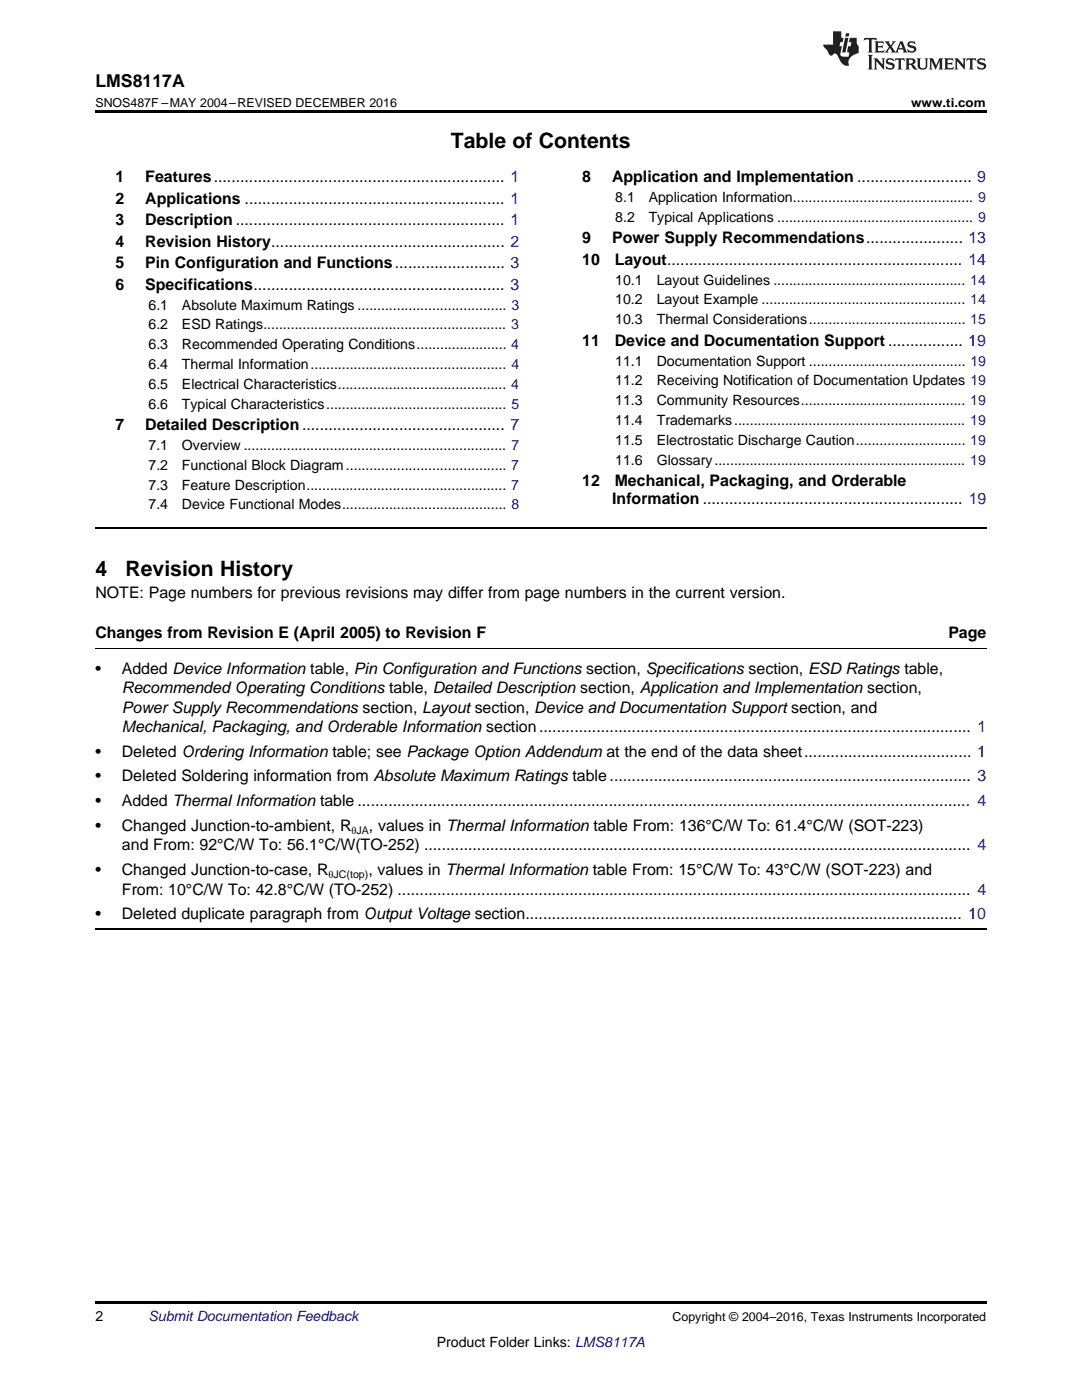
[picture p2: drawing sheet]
<svg xmlns="http://www.w3.org/2000/svg" width="216mm" height="279mm" viewBox="0 0 216 279" stroke-linecap="round" stroke-linejoin="round" font-family="sans-serif">
<defs><g id="words">
<g font-size="4.2">
<text x="90" y="29.6">Table of Contents</text>
<text x="19" y="115">4</text>
<text x="25" y="115">Revision History</text>
</g>
<text font-size="3.5" x="19" y="17.3">LMS8117A</text>
<g font-size="3.2">
<text x="23" y="36.3">1</text>
<text x="23" y="40.6">2</text>
<text x="29" y="36.3">Features.................................................................. 1</text>
<text x="29" y="40.6">Applications ........................................................... 1</text>
<text x="116.2" y="36.3">8</text>
<text x="122.1" y="36.3">Application and Implementation .......................... 9</text>
<text x="23" y="44.9">3</text>
<text x="29" y="44.9">Description ............................................................. 1</text>
<text x="23" y="49.2">4</text>
<text x="23" y="53.6">5</text>
<text x="29" y="49.2">Revision History..................................................... 2</text>
<text x="29" y="53.6">Pin Configuration and Functions......................... 3</text>
<text x="116.2" y="48.5">9</text>
<text x="116.2" y="52.8">10</text>
<text x="122.1" y="48.5">Power Supply Recommendations...................... 13</text>
<text x="122.7" y="52.8">Layout................................................................... 14</text>
<text x="23" y="57.9">6</text>
<text x="29" y="57.9">Specifications......................................................... 3</text>
<text x="116.2" y="69">11</text>
<text x="122.7" y="69">Device and Documentation Support ................. 19</text>
<text x="23" y="85.9">7</text>
<text x="29" y="85.9">Detailed Description.............................................. 7</text>
<text x="116.2" y="97">12</text>
<text x="122.2" y="100.5">Information ........................................................... 19</text>
<text x="122.7" y="97">Mechanical, Packaging, and Orderable</text>
<text x="19" y="119.3">NOTE: Page numbers for previous revisions may differ from page numbers in the current version.</text>
<text x="19" y="127.4">Changes from Revision E (April 2005) to Revision F</text>
<text x="189.2" y="127.4">Page</text>
<text x="19" y="134.4">•</text>
<text x="24.3" y="134.4">Added Device Information table, Pin Configuration and Functions section, Specifications section, ESD Ratings table,</text>
<text x="24.3" y="138.3">Recommended Operating Conditions table, Detailed Description section, Application and Implementation section,</text>
<text x="24.3" y="142.2">Power Supply Recommendations section, Layout section, Device and Documentation Support section, and</text>
<text x="24.3" y="146.1">Mechanical, Packaging, and Orderable Information section.................................................................................................. 1</text>
<text x="19" y="151">•</text>
<text x="19" y="156">•</text>
<text x="24.3" y="151">Deleted Ordering Information table; see Package Option Addendum at the end of the data sheet...................................... 1</text>
<text x="24.3" y="156">Deleted Soldering information from Absolute Maximum Ratings table.................................................................................. 3</text>
<text x="19" y="160.9">•</text>
<text x="24.3" y="160.9">Added Thermal Information table ........................................................................................................................................... 4</text>
<text x="19" y="165.8">•</text>
<text x="24.3" y="165.8">Changed Junction-to-ambient, R</text>
<text x="73.6" y="165.8">, values in Thermal Information table From: 136°C/W To: 61.4°C/W (SOT-223)</text>
<text x="24.3" y="169.7">and From: 92°C/W To: 56.1°C/W(TO-252) ............................................................................................................................ 4</text>
<text x="19" y="174.7">•</text>
<text x="24.3" y="174.7">Changed Junction-to-case, R</text>
<text x="24.3" y="178.5">From: 10°C/W To: 42.8°C/W (TO-252) .................................................................................................................................. 4</text>
<text x="73.5" y="174.7">, values in Thermal Information table From: 15°C/W To: 43°C/W (SOT-223) and</text>
<text x="19" y="183.5">•</text>
<text x="24.3" y="183.5">Deleted duplicate paragraph from Output Voltage section................................................................................................... 10</text>
</g>
<g font-size="2.8">
<text x="122.8" y="40.3">8.1</text>
<text x="129.4" y="40.3">Application Information.............................................. 9</text>
<text x="122.8" y="44.2">8.2</text>
<text x="129.4" y="44.2">Typical Applications .................................................. 9</text>
<text x="122.8" y="56.8">10.1</text>
<text x="131" y="56.8">Layout Guidelines ................................................. 14</text>
<text x="29.6" y="61.8">6.1</text>
<text x="29.6" y="65.8">6.2</text>
<text x="36.3" y="61.8">Absolute Maximum Ratings ...................................... 3</text>
<text x="36.3" y="65.8">ESD Ratings.............................................................. 3</text>
<text x="122.8" y="60.7">10.2</text>
<text x="122.8" y="64.7">10.3</text>
<text x="131" y="60.7">Layout Example .................................................... 14</text>
<text x="131" y="64.7">Thermal Considerations........................................ 15</text>
<text x="29.6" y="69.7">6.3</text>
<text x="36.3" y="69.7">Recommended Operating Conditions....................... 4</text>
<text x="29.6" y="73.7">6.4</text>
<text x="29.6" y="77.6">6.5</text>
<text x="36.3" y="73.7">Thermal Information.................................................. 4</text>
<text x="36.3" y="77.6">Electrical Characteristics........................................... 4</text>
<text x="122.8" y="73">11.1</text>
<text x="122.8" y="76.9">11.2</text>
<text x="131" y="73">Documentation Support ........................................ 19</text>
<text x="131" y="76.9">Receiving Notification of Documentation Updates 19</text>
<text x="29.6" y="81.6">6.6</text>
<text x="36.3" y="81.6">Typical Characteristics.............................................. 5</text>
<text x="122.8" y="80.9">11.3</text>
<text x="131" y="80.9">Community Resources.......................................... 19</text>
<text x="29.6" y="89.8">7.1</text>
<text x="36.3" y="89.8">Overview ................................................................... 7</text>
<text x="122.8" y="84.8">11.4</text>
<text x="122.8" y="88.8">11.5</text>
<text x="131" y="84.8">Trademarks........................................................... 19</text>
<text x="131" y="88.8">Electrostatic Discharge Caution............................ 19</text>
<text x="29.6" y="93.8">7.2</text>
<text x="36.3" y="93.8">Functional Block Diagram......................................... 7</text>
<text x="122.8" y="92.7">11.6</text>
<text x="131" y="92.7">Glossary................................................................ 19</text>
<text x="29.6" y="97.7">7.3</text>
<text x="29.6" y="101.7">7.4</text>
<text x="36.3" y="97.7">Feature Description................................................... 7</text>
<text x="36.3" y="101.7">Device Functional Modes.......................................... 8</text>
<text x="19" y="263.6">2</text>
<text x="87.1" y="268.9">Product Folder Links: LMS8117A</text>
</g>
<text font-size="2.8" fill="#0000c8" x="29.6" y="263.6">Submit Documentation Feedback</text>
<g font-size="2.5">
<text x="19" y="21.4">SNOS487F –MAY 2004–REVISED DECEMBER 2016</text>
<text x="181.8" y="21.4">www.ti.com</text>
<text x="134.2" y="263.6">Copyright © 2004–2016, Texas Instruments Incorporated</text>
</g>
<g font-size="2.1">
<text x="70.1" y="166.5">θJA</text>
<text x="65.5" y="175.3">θJC(top)</text>
</g>
</g></defs>
<path d="M19 22h177.8v.5h-177.8zM19 259.7h177.8v.5h-177.8z" fill="#000"/>
<path d="M19 105.4h177.8M19 185.4h177.8" fill="none" stroke="#000" stroke-width=".35"/>
<path d="M19 129.5h177.8" fill="none" stroke="#000" stroke-width=".2"/>
<g fill="#231f20">
<path d="M172.5 7.6l-.1 .5 .4-.2h.6v.1v2.1l-.2 .4h.9l-.2-.4v-2.1l.1-.1h.5l.5 .2-.2-.5zM174.5 8.3l.2 .3v1.5l-.2 .4h1.8l.2-.6a1.04 1.04 0 0 1-1.3 .2v-.7h.6l.3 .2v-.6l-.3 .2h-.6v-.6l.8-.1 .4 .3-.2-.5zM176.5 8.3l.9 1.1-.9 1.1h.8l-.2-.2 .4-.7 .5 .7-.2 .2h1.5l-.2-.2 .2-.4h.9l.1 .4-.2 .2h1l-.3-.3-.7-1.9h-.5l-.9 2-.8-1 .9-1h-.8l.1 .3-.4 .5-.3-.6 .1-.2zM179.7 8.6l.4 1h-.7zM181.3 8.4a.63 .63 0 0 0-.2 .7 .63 .63 0 0 0 .6 .4l.6 .2 .1 .2a.75 .75 0 0 1-.7 .4 .75 .75 0 0 1-.6-.5l.1 .7 .1-.1a1.11 1.11 0 0 0 1.5-.6 1.13 1.13 0 0 0-1.2-.8l-.1-.4a1.04 1.04 0 0 1 1.2 .2l-.2-.5-.2 .1-.4-.2zM173.2 10.9l.2 .4v2.2l-.2 .4h1l-.3-.4v-2.2l.3-.4zM174.3 11.6l.3 .4v1.5l-.3 .4h.8l-.2-.4v-1.3l1.5 1.7v-1.9l.2-.4h-.7l.2 .4v.9l-1.1-1.3zM177 11.8a.62 .62 0 0 0-.2 .7 .62 .62 0 0 0 .6 .4l.6 .1 .1 .3a.76 .76 0 0 1-.7 .3 .76 .76 0 0 1-.7-.4l.2 .7 .1-.1a1.11 1.11 0 0 0 1.5-.6 1.13 1.13 0 0 0-1.2-.8l-.1-.4a1.04 1.04 0 0 1 1.2 .2l-.2-.6-.2 .1-.5-.1zM178.7 11.6l-.2 .6a.61 .61 0 0 1 .8-.3v1.6l-.2 .4h.9l-.2-.4v-1.6a.63 .63 0 0 1 .7 .3l-.1-.6zM180.6 11.6l.3 .4v1.5l-.3 .4h1l-.2-.2-.1-.8 .6 .2a.76 .76 0 0 0 1.2 .7l-1-1a.58 .58 0 0 0 .6-.5 .58 .58 0 0 0-.5-.6zM181.4 11.9h.1a.45 .45 0 0 1 .5 .1 .45 .45 0 0 1 .1 .5l-.8 .2zM182.9 11.6l.2 .2a2.17 2.17 0 0 0 .3 1.9 .99 .99 0 0 0 1.6-.6v-1.1l.2-.4h-.7l.2 .2a1.92 1.92 0 0 1-.2 1.8 .6 .6 0 0 1-.9-.5v-1.1l.2-.4zM185.4 11.6l.2 .4v1.5l-.2 .4h.7l-.2-.4v-1.4l.8 1.8 .8-1.8v1.4l-.2 .4h.9l-.2-.4v-1.5l.2-.4h-.8l-.6 1.5-.6-1.5zM188.4 11.6l.2 .4v1.5l-.2 .4h1.8l.1-.6a1.04 1.04 0 0 1-1.2 .1v-.6h.5l.4 .2v-.6l-.4 .2h-.5v-.7h.8l.3 .3-.1-.6zM190.5 11.6l.2 .4v1.5l-.2 .4h.7l-.2-.4v-1.3l1.5 1.7v-1.9l.2-.4h-.7l.2 .4v.9l-1.1-1.3zM192.9 11.6l-.1 .6a.61 .61 0 0 1 .7-.3l.1 1.6-.3 .4h1l-.3-.4 .1-1.6a.63 .63 0 0 1 .7 .3l-.1-.6zM195.2 11.8a.62 .62 0 0 0-.2 .7 .62 .62 0 0 0 .6 .4l.6 .1 .1 .3a.76 .76 0 0 1-.7 .3 .76 .76 0 0 1-.6-.4l.1 .7 .1-.1a1.11 1.11 0 0 0 1.6-.6 1.13 1.13 0 0 0-1.3-.8l-.1-.4a1.04 1.04 0 0 1 1.2 .2l-.1-.6-.2 .1-.5-.1z"/>
<path d="M166.2 6.3v2.6h-1.9v.4l.8 .9a.91 .91 0 0 0 1 .8 .56 .56 0 0 1 .5-.3 .56 .56 0 0 1 .5 .3l.4 .8a1.53 1.53 0 0 0 1.9 1.2 1.54 1.54 0 0 1 1-2.1l.9-.3v-1.4a1.52 1.52 0 0 1-.4-1.6h-1.3l-.2 .8h.5l-.2 .8h-.5l-.1 1v.2l.4 .1-.2 .8a1.93 1.93 0 0 1-1.6-.3l.3-1.8h-.5l.2-.8h.4l.2-.8h-.4v-1.3zM168.6 7.6l-.6 2.9h.7l.6-2.9zM168.8 6.6l-.1 .7h.6l.2-.7z"/>
</g>
<use href="#words"/>
</svg>
